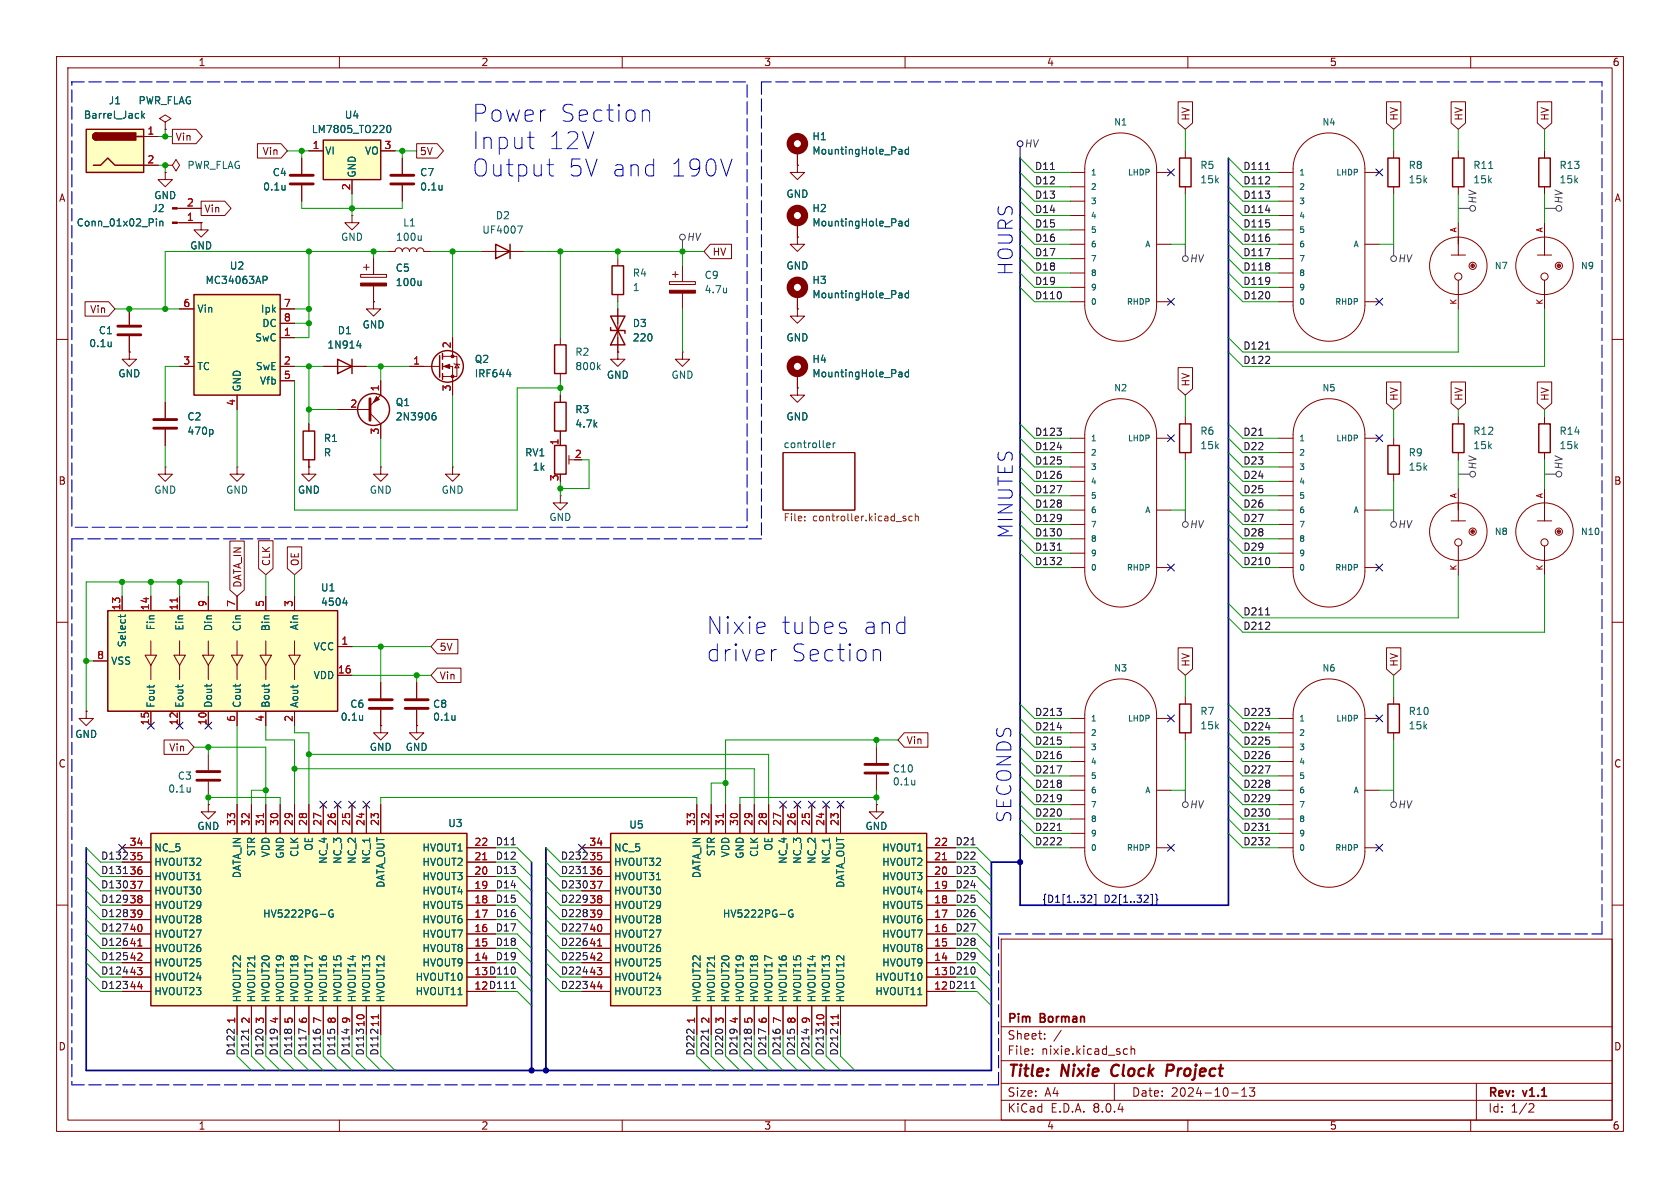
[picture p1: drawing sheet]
<svg xmlns="http://www.w3.org/2000/svg" width="297mm" height="210mm" viewBox="0 0 297 210" stroke-linecap="round" stroke-linejoin="round" font-family="sans-serif">
<defs><g id="words">
<g font-size="4.2" fill="#0000c2">
<text x="83.3" y="21.8">Power</text>
<text x="98.7" y="21.8">Section</text>
<text x="83.3" y="26.6">Input</text>
<text x="96.7" y="26.6">12V</text>
<text x="83.3" y="31.5">Output</text>
<text x="100.2" y="31.5">5V and</text>
<text x="118" y="31.5">190V</text>
<text x="124.7" y="112.3">Nixie</text>
<text x="137.9" y="112.3">tubes</text>
<text x="152.1" y="112.3">and</text>
<text x="124.7" y="117.2">driver</text>
<text x="139.6" y="117.2">Section</text>
</g>
<g font-size="3.5" fill="#000084">
<text x="179.3" y="48.8" transform="rotate(-90 179.3 48.8)">HOURS</text>
<text x="179.3" y="95.3" transform="rotate(-90 179.3 95.3)">MINUTES</text>
</g>
<text font-size="3.5" fill="#0000c2" x="179" y="145.5" transform="rotate(-90 179 145.5)">SECONDS</text>
<g font-size="2.8" fill="#840000">
<text x="178" y="190.9">Title:</text>
<text x="187.7" y="190.9">Nixie</text>
<text x="197.3" y="190.9">Clock</text>
<text x="207.8" y="190.9">Project</text>
</g>
<g font-size="2.1" fill="#840000">
<text x="178" y="184">Sheet:</text>
<text x="178" y="181.2">Pim</text>
<text x="184" y="181.2">Borman</text>
<text x="178" y="186.7">File:</text>
<text x="184.1" y="186.7">nixie.kicad_sch</text>
<text x="178" y="196.9">KiCad</text>
<text x="178" y="194.1">Size:</text>
<text x="184.7" y="194.1">A4</text>
<text x="185.7" y="196.9">E.D.A.</text>
<text x="193.3" y="196.9">8.0.4</text>
<text x="200" y="194.1">Date:</text>
<text x="207" y="194.1">2024-10-13</text>
<text x="263" y="194.3">Rev:</text>
<text x="263" y="196.9">Id:</text>
<text x="267.1" y="196.9">1/2</text>
<text x="269.4" y="194.3">v1.1</text>
</g>
<g font-size="1.8" fill="#840000">
<text x="35" y="11.9">1</text>
<text x="85" y="11.9">2</text>
<text x="135" y="11.9">3</text>
<text x="185" y="11.9">4</text>
<text x="235" y="11.9">5</text>
<text x="285" y="11.9">6</text>
<text x="210.5" y="21.4" transform="rotate(-90 210.5 21.4)">HV</text>
<text x="247.3" y="21.4" transform="rotate(-90 247.3 21.4)">HV</text>
<text x="258.8" y="21.4" transform="rotate(-90 258.8 21.4)">HV</text>
<text x="274" y="21.4" transform="rotate(-90 274 21.4)">HV</text>
<text x="31" y="25.1">Vin</text>
<text x="46.3" y="27.6">Vin</text>
<text x="74.1" y="27.6">5V</text>
<text x="10.3" y="35.9">A</text>
<text x="285.3" y="35.9">A</text>
<text x="36" y="37.8">Vin</text>
<text x="125.9" y="45.4">HV</text>
<text x="15.8" y="55.6">Vin</text>
<text x="210.5" y="68.4" transform="rotate(-90 210.5 68.4)">HV</text>
<text x="247.3" y="71" transform="rotate(-90 247.3 71)">HV</text>
<text x="258.8" y="71" transform="rotate(-90 258.8 71)">HV</text>
<text x="274" y="71" transform="rotate(-90 274 71)">HV</text>
<text x="10.3" y="85.9">B</text>
<text x="285.3" y="85.9">B</text>
<text x="47.9" y="100.2" transform="rotate(-90 47.9 100.2)">CLK</text>
<text x="53" y="100.2" transform="rotate(-90 53 100.2)">OE</text>
<text x="42.9" y="104" transform="rotate(-90 42.9 104)">DATA_IN</text>
<text x="77.6" y="115.3">5V</text>
<text x="210.5" y="118" transform="rotate(-90 210.5 118)">HV</text>
<text x="247.3" y="118" transform="rotate(-90 247.3 118)">HV</text>
<text x="77.6" y="120.3">Vin</text>
<text x="160.2" y="131.8">Vin</text>
<text x="10.3" y="135.9">C</text>
<text x="29.8" y="133">Vin</text>
<text x="285.3" y="135.9">C</text>
<text x="10.3" y="185.9">D</text>
<text x="285.3" y="185.9">D</text>
<text x="35" y="199.9">1</text>
<text x="85" y="199.9">2</text>
<text x="135" y="199.9">3</text>
<text x="185" y="199.9">4</text>
<text x="235" y="199.9">5</text>
<text x="285" y="199.9">6</text>
</g>
<g font-size="1.8" fill="#006464">
<text x="14.7" y="21.2">Barrel_Jack</text>
<text x="19.1" y="18.6">J1</text>
<text x="24.4" y="18.6">PWR_FLAG</text>
<text x="55" y="23.7">LM7805_TO220</text>
<text x="60.9" y="21.2">U4</text>
<text x="57.4" y="27.5">VI</text>
<text x="64.4" y="27.5">VO</text>
<text x="143.5" y="25">H1</text>
<text x="143.5" y="27.5">MountingHole_Pad</text>
<text x="27.2" y="35.4">GND</text>
<text x="33" y="30.1">PWR_FLAG</text>
<text x="46.4" y="33.9">0.1u</text>
<text x="48.1" y="31.3">C4</text>
<text x="63.1" y="31.5" transform="rotate(-90 63.1 31.5)">GND</text>
<text x="74.2" y="31.3">C7</text>
<text x="74.2" y="33.9">0.1u</text>
<text x="138.9" y="35.2">GND</text>
<text x="212.1" y="30.1">R5</text>
<text x="212.1" y="32.6">15k</text>
<text x="248.9" y="30.1">R8</text>
<text x="248.9" y="32.6">15k</text>
<text x="260.4" y="30.1">R11</text>
<text x="260.4" y="32.6">15k</text>
<text x="275.6" y="30.1">R13</text>
<text x="275.6" y="32.6">15k</text>
<text x="13.5" y="40.2">Conn_01x02_Pin</text>
<text x="26.8" y="37.7">J2</text>
<text x="71.2" y="40.2">L1</text>
<text x="85.2" y="41.5">UF4007</text>
<text x="87.6" y="39">D2</text>
<text x="143.5" y="37.7">H2</text>
<text x="143.5" y="40.2">MountingHole_Pad</text>
<text x="33.5" y="44.3">GND</text>
<text x="40.5" y="47.9">U2</text>
<text x="60.2" y="42.8">GND</text>
<text x="69.9" y="42.8">100u</text>
<text x="138.9" y="47.9">GND</text>
<text x="36.2" y="50.4">MC34063AP</text>
<text x="69.9" y="48.2">C5</text>
<text x="69.9" y="50.8">100u</text>
<text x="111.8" y="49.1">R4</text>
<text x="111.8" y="51.7">1</text>
<text x="124.5" y="49.5">C9</text>
<text x="124.5" y="52">4.7u</text>
<text x="143.5" y="50.4">H3</text>
<text x="143.5" y="52.9">MountingHole_Pad</text>
<text x="17.4" y="59.3">C1</text>
<text x="34.8" y="55.5">Vin</text>
<text x="46" y="55.5">Ipk</text>
<text x="46.3" y="58">DC</text>
<text x="59.6" y="59.3">D1</text>
<text x="64" y="58.3">GND</text>
<text x="111.8" y="58">D3</text>
<text x="15.7" y="61.6">0.1u</text>
<text x="34.8" y="65.6">TC</text>
<text x="45" y="60.6">SwC</text>
<text x="45.1" y="65.6">SwE</text>
<text x="57.8" y="61.8">1N914</text>
<text x="83.8" y="64.4">Q2</text>
<text x="101.6" y="63.1">R2</text>
<text x="101.6" y="65.6">800k</text>
<text x="111.8" y="60.6">220</text>
<text x="138.9" y="60.6">GND</text>
<text x="143.5" y="64.4">H4</text>
<text x="20.8" y="66.9">GND</text>
<text x="42.8" y="69.3" transform="rotate(-90 42.8 69.3)">GND</text>
<text x="45.9" y="68.2">Vfb</text>
<text x="69.9" y="72">Q1</text>
<text x="83.8" y="66.9">IRF644</text>
<text x="107.2" y="67.2">GND</text>
<text x="118.6" y="67.2">GND</text>
<text x="143.5" y="66.9">MountingHole_Pad</text>
<text x="33" y="74.5">C2</text>
<text x="33" y="77.1">470p</text>
<text x="69.9" y="74.5">2N3906</text>
<text x="101.6" y="73.3">R3</text>
<text x="101.6" y="75.8">4.7k</text>
<text x="138.9" y="74.5">GND</text>
<text x="212.1" y="77.1">R6</text>
<text x="260.4" y="77.1">R12</text>
<text x="275.6" y="77.1">R14</text>
<text x="57.2" y="78.3">R1</text>
<text x="57.2" y="80.9">R</text>
<text x="92.7" y="80.9">RV1</text>
<text x="94.1" y="83.4">1k</text>
<text x="138.4" y="79.3">controller</text>
<text x="212.1" y="79.6">15k</text>
<text x="248.9" y="80.9">R9</text>
<text x="248.9" y="83.4">15k</text>
<text x="260.4" y="79.6">15k</text>
<text x="275.6" y="79.6">15k</text>
<text x="27.2" y="87.5">GND</text>
<text x="39.9" y="87.5">GND</text>
<text x="52.6" y="87.5">GND</text>
<text x="65.3" y="87.5">GND</text>
<text x="78" y="87.5">GND</text>
<text x="97" y="92.3">GND</text>
<text x="56.7" y="104.7">U1</text>
<text x="56.7" y="107.3">4504</text>
<text x="27.5" y="111.5" transform="rotate(-90 27.5 111.5)">Fin</text>
<text x="32.6" y="111.6" transform="rotate(-90 32.6 111.6)">Ein</text>
<text x="37.7" y="111.7" transform="rotate(-90 37.7 111.7)">Din</text>
<text x="42.8" y="111.7" transform="rotate(-90 42.8 111.7)">Cin</text>
<text x="47.9" y="111.7" transform="rotate(-90 47.9 111.7)">Bin</text>
<text x="52.9" y="111.5" transform="rotate(-90 52.9 111.5)">Ain</text>
<text x="19.6" y="117.7">VSS</text>
<text x="22.5" y="114.5" transform="rotate(-90 22.5 114.5)">Select</text>
<text x="55.4" y="115.2">VCC</text>
<text x="27.5" y="125.2" transform="rotate(-90 27.5 125.2)">Fout</text>
<text x="32.6" y="125.2" transform="rotate(-90 32.6 125.2)">Eout</text>
<text x="37.7" y="125.2" transform="rotate(-90 37.7 125.2)">Dout</text>
<text x="42.8" y="125.2" transform="rotate(-90 42.8 125.2)">Cout</text>
<text x="47.9" y="125.2" transform="rotate(-90 47.9 125.2)">Bout</text>
<text x="52.9" y="125.2" transform="rotate(-90 52.9 125.2)">Aout</text>
<text x="55.4" y="120.2">VDD</text>
<text x="61.8" y="125.3">C6</text>
<text x="76.5" y="125.3">C8</text>
<text x="13.2" y="130.7">GND</text>
<text x="60.1" y="127.6">0.1u</text>
<text x="76.5" y="127.6">0.1u</text>
<text x="212.1" y="126.6">R7</text>
<text x="212.1" y="129.1">15k</text>
<text x="248.9" y="129.1">15k</text>
<text x="248.9" y="126.6">R10</text>
<text x="65.3" y="132.9">GND</text>
<text x="71.6" y="132.9">GND</text>
<text x="157.7" y="136.8">C10</text>
<text x="29.7" y="140.3">0.1u</text>
<text x="31.3" y="138">C3</text>
<text x="157.7" y="139">0.1u</text>
<text x="34.8" y="146.9">GND</text>
<text x="79.1" y="146.4">U3</text>
<text x="111.2" y="146.7">U5</text>
<text x="152.9" y="146.9">GND</text>
<text x="27.2" y="150.7">NC_5</text>
<text x="27.2" y="153.3">HVOUT32</text>
<text x="27.2" y="155.8">HVOUT31</text>
<text x="42.8" y="155.3" transform="rotate(-90 42.8 155.3)">DATA_IN</text>
<text x="45.3" y="151.5" transform="rotate(-90 45.3 151.5)">STR</text>
<text x="47.9" y="151.7" transform="rotate(-90 47.9 151.7)">VDD</text>
<text x="50.4" y="151.9" transform="rotate(-90 50.4 151.9)">GND</text>
<text x="52.9" y="151.6" transform="rotate(-90 52.9 151.6)">CLK</text>
<text x="55.5" y="150.5" transform="rotate(-90 55.5 150.5)">OE</text>
<text x="58" y="152.8" transform="rotate(-90 58 152.8)">NC_4</text>
<text x="60.6" y="152.8" transform="rotate(-90 60.6 152.8)">NC_3</text>
<text x="63.1" y="152.8" transform="rotate(-90 63.1 152.8)">NC_2</text>
<text x="65.6" y="152.8" transform="rotate(-90 65.6 152.8)">NC_1</text>
<text x="74.6" y="155.8">HVOUT3</text>
<text x="74.6" y="153.3">HVOUT2</text>
<text x="74.6" y="150.7">HVOUT1</text>
<text x="108.5" y="150.7">NC_5</text>
<text x="108.5" y="153.3">HVOUT32</text>
<text x="108.5" y="155.8">HVOUT31</text>
<text x="124.1" y="155.3" transform="rotate(-90 124.1 155.3)">DATA_IN</text>
<text x="126.6" y="151.5" transform="rotate(-90 126.6 151.5)">STR</text>
<text x="129.1" y="151.7" transform="rotate(-90 129.1 151.7)">VDD</text>
<text x="131.7" y="151.9" transform="rotate(-90 131.7 151.9)">GND</text>
<text x="134.2" y="151.6" transform="rotate(-90 134.2 151.6)">CLK</text>
<text x="136.8" y="150.5" transform="rotate(-90 136.8 150.5)">OE</text>
<text x="139.3" y="152.8" transform="rotate(-90 139.3 152.8)">NC_4</text>
<text x="141.8" y="152.8" transform="rotate(-90 141.8 152.8)">NC_3</text>
<text x="144.4" y="152.8" transform="rotate(-90 144.4 152.8)">NC_2</text>
<text x="146.9" y="152.8" transform="rotate(-90 146.9 152.8)">NC_1</text>
<text x="155.9" y="155.8">HVOUT3</text>
<text x="155.9" y="153.3">HVOUT2</text>
<text x="155.9" y="150.7">HVOUT1</text>
<text x="27.2" y="158.3">HVOUT30</text>
<text x="27.2" y="160.9">HVOUT29</text>
<text x="68.2" y="157" transform="rotate(-90 68.2 157)">DATA_OUT</text>
<text x="74.6" y="160.9">HVOUT5</text>
<text x="74.6" y="158.3">HVOUT4</text>
<text x="108.5" y="158.3">HVOUT30</text>
<text x="108.5" y="160.9">HVOUT29</text>
<text x="149.5" y="157" transform="rotate(-90 149.5 157)">DATA_OUT</text>
<text x="155.9" y="160.9">HVOUT5</text>
<text x="155.9" y="158.3">HVOUT4</text>
<text x="27.2" y="163.4">HVOUT28</text>
<text x="27.2" y="166">HVOUT27</text>
<text x="46.4" y="162.4">HV5222PG-G</text>
<text x="74.6" y="166">HVOUT7</text>
<text x="74.6" y="163.4">HVOUT6</text>
<text x="108.5" y="163.4">HVOUT28</text>
<text x="108.5" y="166">HVOUT27</text>
<text x="127.7" y="162.4">HV5222PG-G</text>
<text x="155.9" y="166">HVOUT7</text>
<text x="155.9" y="163.4">HVOUT6</text>
<text x="27.2" y="168.5">HVOUT26</text>
<text x="27.2" y="171">HVOUT25</text>
<text x="27.2" y="173.6">HVOUT24</text>
<text x="73.4" y="173.6">HVOUT10</text>
<text x="74.6" y="171">HVOUT9</text>
<text x="74.6" y="168.5">HVOUT8</text>
<text x="108.5" y="168.5">HVOUT26</text>
<text x="108.5" y="171">HVOUT25</text>
<text x="108.5" y="173.6">HVOUT24</text>
<text x="154.7" y="173.6">HVOUT10</text>
<text x="155.9" y="171">HVOUT9</text>
<text x="155.9" y="168.5">HVOUT8</text>
<text x="27.2" y="176.1">HVOUT23</text>
<text x="42.8" y="177.3" transform="rotate(-90 42.8 177.3)">HVOUT22</text>
<text x="45.3" y="177.3" transform="rotate(-90 45.3 177.3)">HVOUT21</text>
<text x="47.9" y="177.3" transform="rotate(-90 47.9 177.3)">HVOUT20</text>
<text x="50.4" y="177.3" transform="rotate(-90 50.4 177.3)">HVOUT19</text>
<text x="52.9" y="177.3" transform="rotate(-90 52.9 177.3)">HVOUT18</text>
<text x="55.5" y="177.3" transform="rotate(-90 55.5 177.3)">HVOUT17</text>
<text x="58" y="177.3" transform="rotate(-90 58 177.3)">HVOUT16</text>
<text x="60.6" y="177.3" transform="rotate(-90 60.6 177.3)">HVOUT15</text>
<text x="63.1" y="177.3" transform="rotate(-90 63.1 177.3)">HVOUT14</text>
<text x="65.6" y="177.3" transform="rotate(-90 65.6 177.3)">HVOUT13</text>
<text x="68.2" y="177.3" transform="rotate(-90 68.2 177.3)">HVOUT12</text>
<text x="73.4" y="176.1">HVOUT11</text>
<text x="108.5" y="176.1">HVOUT23</text>
<text x="124.1" y="177.3" transform="rotate(-90 124.1 177.3)">HVOUT22</text>
<text x="126.6" y="177.3" transform="rotate(-90 126.6 177.3)">HVOUT21</text>
<text x="129.1" y="177.3" transform="rotate(-90 129.1 177.3)">HVOUT20</text>
<text x="131.7" y="177.3" transform="rotate(-90 131.7 177.3)">HVOUT19</text>
<text x="134.2" y="177.3" transform="rotate(-90 134.2 177.3)">HVOUT18</text>
<text x="136.8" y="177.3" transform="rotate(-90 136.8 177.3)">HVOUT17</text>
<text x="139.3" y="177.3" transform="rotate(-90 139.3 177.3)">HVOUT16</text>
<text x="141.8" y="177.3" transform="rotate(-90 141.8 177.3)">HVOUT15</text>
<text x="144.4" y="177.3" transform="rotate(-90 144.4 177.3)">HVOUT14</text>
<text x="146.9" y="177.3" transform="rotate(-90 146.9 177.3)">HVOUT13</text>
<text x="149.5" y="177.3" transform="rotate(-90 149.5 177.3)">HVOUT12</text>
<text x="154.7" y="176.1">HVOUT11</text>
</g>
<g font-size="1.8" fill="#a90000">
<text x="26" y="23.9">1</text>
<text x="26" y="29">2</text>
<text x="55.2" y="26.4">1</text>
<text x="67.9" y="26.4">3</text>
<text x="62" y="33.7" transform="rotate(-90 62 33.7)">2</text>
<text x="32.9" y="39.1">1</text>
<text x="32.9" y="36.6">2</text>
<text x="32.3" y="54.4">6</text>
<text x="50.1" y="59.4">1</text>
<text x="50.1" y="54.4">7</text>
<text x="50.1" y="56.9">8</text>
<text x="32.3" y="64.5">3</text>
<text x="50.1" y="64.5">2</text>
<text x="73" y="64.5">1</text>
<text x="79.8" y="61.7" transform="rotate(-90 79.8 61.7)">2</text>
<text x="41.7" y="71.8" transform="rotate(-90 41.7 71.8)">4</text>
<text x="50.1" y="67.1">5</text>
<text x="67.1" y="69.3" transform="rotate(-90 67.1 69.3)">1</text>
<text x="79.8" y="69.3" transform="rotate(-90 79.8 69.3)">3</text>
<text x="61.8" y="72.1">2</text>
<text x="67.1" y="76.9" transform="rotate(-90 67.1 76.9)">3</text>
<text x="98.8" y="78.8" transform="rotate(-90 98.8 78.8)">1</text>
<text x="101.5" y="81">2</text>
<text x="98.8" y="85.2" transform="rotate(-90 98.8 85.2)">3</text>
<text x="21.3" y="108" transform="rotate(-90 21.3 108)">13</text>
<text x="26.4" y="108" transform="rotate(-90 26.4 108)">14</text>
<text x="31.5" y="108" transform="rotate(-90 31.5 108)">11</text>
<text x="36.6" y="107.4" transform="rotate(-90 36.6 107.4)">9</text>
<text x="41.7" y="107.4" transform="rotate(-90 41.7 107.4)">7</text>
<text x="46.7" y="107.4" transform="rotate(-90 46.7 107.4)">5</text>
<text x="51.8" y="107.4" transform="rotate(-90 51.8 107.4)">3</text>
<text x="17.1" y="116.6">8</text>
<text x="59.6" y="119.1">16</text>
<text x="60.3" y="114">1</text>
<text x="26.4" y="128.3" transform="rotate(-90 26.4 128.3)">15</text>
<text x="31.5" y="128.3" transform="rotate(-90 31.5 128.3)">12</text>
<text x="36.6" y="128.3" transform="rotate(-90 36.6 128.3)">10</text>
<text x="41.7" y="127.7" transform="rotate(-90 41.7 127.7)">6</text>
<text x="46.7" y="127.7" transform="rotate(-90 46.7 127.7)">4</text>
<text x="51.8" y="127.7" transform="rotate(-90 51.8 127.7)">2</text>
<text x="22.8" y="149.6">34</text>
<text x="41.7" y="146.1" transform="rotate(-90 41.7 146.1)">33</text>
<text x="44.2" y="146.1" transform="rotate(-90 44.2 146.1)">32</text>
<text x="46.7" y="146.1" transform="rotate(-90 46.7 146.1)">31</text>
<text x="49.3" y="146.1" transform="rotate(-90 49.3 146.1)">30</text>
<text x="51.8" y="146.1" transform="rotate(-90 51.8 146.1)">29</text>
<text x="54.4" y="146.1" transform="rotate(-90 54.4 146.1)">28</text>
<text x="56.9" y="146.1" transform="rotate(-90 56.9 146.1)">27</text>
<text x="59.4" y="146.1" transform="rotate(-90 59.4 146.1)">26</text>
<text x="62" y="146.1" transform="rotate(-90 62 146.1)">25</text>
<text x="64.5" y="146.1" transform="rotate(-90 64.5 146.1)">24</text>
<text x="67.1" y="146.1" transform="rotate(-90 67.1 146.1)">23</text>
<text x="83.8" y="149.6">22</text>
<text x="104.1" y="149.6">34</text>
<text x="122.9" y="146.1" transform="rotate(-90 122.9 146.1)">33</text>
<text x="125.5" y="146.1" transform="rotate(-90 125.5 146.1)">32</text>
<text x="128" y="146.1" transform="rotate(-90 128 146.1)">31</text>
<text x="130.6" y="146.1" transform="rotate(-90 130.6 146.1)">30</text>
<text x="133.1" y="146.1" transform="rotate(-90 133.1 146.1)">29</text>
<text x="135.6" y="146.1" transform="rotate(-90 135.6 146.1)">28</text>
<text x="138.2" y="146.1" transform="rotate(-90 138.2 146.1)">27</text>
<text x="140.7" y="146.1" transform="rotate(-90 140.7 146.1)">26</text>
<text x="143.3" y="146.1" transform="rotate(-90 143.3 146.1)">25</text>
<text x="145.8" y="146.1" transform="rotate(-90 145.8 146.1)">24</text>
<text x="148.3" y="146.1" transform="rotate(-90 148.3 146.1)">23</text>
<text x="165.1" y="149.6">22</text>
<text x="22.8" y="152.1">35</text>
<text x="22.8" y="154.7">36</text>
<text x="83.8" y="154.7">20</text>
<text x="83.8" y="152.1">21</text>
<text x="104.1" y="152.1">35</text>
<text x="104.1" y="154.7">36</text>
<text x="165.1" y="154.7">20</text>
<text x="165.1" y="152.1">21</text>
<text x="22.8" y="157.2">37</text>
<text x="22.8" y="159.8">38</text>
<text x="83.8" y="159.8">18</text>
<text x="83.8" y="157.2">19</text>
<text x="104.1" y="157.2">37</text>
<text x="104.1" y="159.8">38</text>
<text x="165.1" y="159.8">18</text>
<text x="165.1" y="157.2">19</text>
<text x="22.8" y="162.3">39</text>
<text x="22.8" y="164.8">40</text>
<text x="22.8" y="167.4">41</text>
<text x="83.8" y="167.4">15</text>
<text x="83.8" y="164.8">16</text>
<text x="83.8" y="162.3">17</text>
<text x="104.1" y="162.3">39</text>
<text x="104.1" y="164.8">40</text>
<text x="104.1" y="167.4">41</text>
<text x="165.1" y="167.4">15</text>
<text x="165.1" y="164.8">16</text>
<text x="165.1" y="162.3">17</text>
<text x="22.8" y="169.9">42</text>
<text x="22.8" y="172.5">43</text>
<text x="83.8" y="169.9">14</text>
<text x="83.8" y="172.5">13</text>
<text x="104.1" y="169.9">42</text>
<text x="104.1" y="172.5">43</text>
<text x="165.1" y="169.9">14</text>
<text x="165.1" y="172.5">13</text>
<text x="22.8" y="175">44</text>
<text x="83.8" y="175">12</text>
<text x="104.1" y="175">44</text>
<text x="165.1" y="175">12</text>
<text x="41.7" y="181" transform="rotate(-90 41.7 181)">1</text>
<text x="44.2" y="181" transform="rotate(-90 44.2 181)">2</text>
<text x="46.7" y="181" transform="rotate(-90 46.7 181)">3</text>
<text x="49.3" y="181" transform="rotate(-90 49.3 181)">4</text>
<text x="51.8" y="181" transform="rotate(-90 51.8 181)">5</text>
<text x="54.4" y="181" transform="rotate(-90 54.4 181)">6</text>
<text x="56.9" y="181" transform="rotate(-90 56.9 181)">7</text>
<text x="59.4" y="181" transform="rotate(-90 59.4 181)">8</text>
<text x="62" y="181" transform="rotate(-90 62 181)">9</text>
<text x="64.5" y="181.7" transform="rotate(-90 64.5 181.7)">10</text>
<text x="67.1" y="181.7" transform="rotate(-90 67.1 181.7)">11</text>
<text x="122.9" y="181" transform="rotate(-90 122.9 181)">1</text>
<text x="125.5" y="181" transform="rotate(-90 125.5 181)">2</text>
<text x="128" y="181" transform="rotate(-90 128 181)">3</text>
<text x="130.6" y="181" transform="rotate(-90 130.6 181)">4</text>
<text x="133.1" y="181" transform="rotate(-90 133.1 181)">5</text>
<text x="135.6" y="181" transform="rotate(-90 135.6 181)">6</text>
<text x="138.2" y="181" transform="rotate(-90 138.2 181)">7</text>
<text x="140.7" y="181" transform="rotate(-90 140.7 181)">8</text>
<text x="143.3" y="181" transform="rotate(-90 143.3 181)">9</text>
<text x="145.8" y="181.7" transform="rotate(-90 145.8 181.7)">10</text>
<text x="148.3" y="181.7" transform="rotate(-90 148.3 181.7)">11</text>
</g>
<g font-size="1.8" fill="#484848">
<text x="181" y="26.3">HV</text>
<text x="261.2" y="36.1" transform="rotate(-90 261.2 36.1)">HV</text>
<text x="276.5" y="36.1" transform="rotate(-90 276.5 36.1)">HV</text>
<text x="121.3" y="42.8">HV</text>
<text x="210.2" y="46.6">HV</text>
<text x="247.1" y="46.6">HV</text>
<text x="261.2" y="83.1" transform="rotate(-90 261.2 83.1)">HV</text>
<text x="276.5" y="83.1" transform="rotate(-90 276.5 83.1)">HV</text>
<text x="210.2" y="93.6">HV</text>
<text x="247.1" y="93.6">HV</text>
<text x="210.2" y="143.1">HV</text>
<text x="247.1" y="143.1">HV</text>
</g>
<g font-size="1.8" fill="#0f0f0f">
<text x="182.9" y="35.2">D13</text>
<text x="182.9" y="30.1">D11</text>
<text x="182.9" y="32.7">D12</text>
<text x="219.7" y="32.7">D112</text>
<text x="219.7" y="30.1">D111</text>
<text x="219.7" y="35.2">D113</text>
<text x="182.9" y="37.8">D14</text>
<text x="182.9" y="40.3">D15</text>
<text x="219.7" y="37.8">D114</text>
<text x="219.7" y="40.3">D115</text>
<text x="182.9" y="42.8">D16</text>
<text x="182.9" y="45.4">D17</text>
<text x="182.9" y="47.9">D18</text>
<text x="219.7" y="47.9">D118</text>
<text x="219.7" y="42.8">D116</text>
<text x="219.7" y="45.4">D117</text>
<text x="182.9" y="53">D110</text>
<text x="182.9" y="50.5">D19</text>
<text x="219.7" y="53">D120</text>
<text x="219.7" y="50.5">D119</text>
<text x="219.7" y="61.9">D121</text>
<text x="219.7" y="64.4">D122</text>
<text x="182.9" y="77.1">D123</text>
<text x="219.7" y="77.1">D21</text>
<text x="182.9" y="79.7">D124</text>
<text x="182.9" y="82.2">D125</text>
<text x="219.7" y="82.2">D23</text>
<text x="219.7" y="79.7">D22</text>
<text x="182.9" y="84.7">D126</text>
<text x="182.9" y="87.3">D127</text>
<text x="182.9" y="89.8">D128</text>
<text x="219.7" y="89.8">D26</text>
<text x="219.7" y="87.3">D25</text>
<text x="219.7" y="84.7">D24</text>
<text x="182.9" y="94.9">D130</text>
<text x="182.9" y="92.4">D129</text>
<text x="219.7" y="92.4">D27</text>
<text x="219.7" y="94.9">D28</text>
<text x="182.9" y="97.4">D131</text>
<text x="182.9" y="100">D132</text>
<text x="219.7" y="100">D210</text>
<text x="219.7" y="97.4">D29</text>
<text x="219.7" y="108.9">D211</text>
<text x="219.7" y="111.4">D212</text>
<text x="182.9" y="131.7">D215</text>
<text x="182.9" y="129.2">D214</text>
<text x="182.9" y="126.7">D213</text>
<text x="219.7" y="126.7">D223</text>
<text x="219.7" y="129.2">D224</text>
<text x="219.7" y="131.7">D225</text>
<text x="182.9" y="134.3">D216</text>
<text x="182.9" y="136.8">D217</text>
<text x="219.7" y="136.8">D227</text>
<text x="219.7" y="134.3">D226</text>
<text x="182.9" y="141.9">D219</text>
<text x="182.9" y="139.4">D218</text>
<text x="219.7" y="141.9">D229</text>
<text x="219.7" y="139.4">D228</text>
<text x="87.5" y="149.5">D11</text>
<text x="168.8" y="149.5">D21</text>
<text x="182.9" y="149.5">D222</text>
<text x="182.9" y="144.4">D220</text>
<text x="182.9" y="147">D221</text>
<text x="219.7" y="144.4">D230</text>
<text x="219.7" y="147">D231</text>
<text x="219.7" y="149.5">D232</text>
<text x="17.8" y="152.1">D132</text>
<text x="17.8" y="154.6">D131</text>
<text x="87.5" y="154.6">D13</text>
<text x="87.5" y="152.1">D12</text>
<text x="99.1" y="152.1">D232</text>
<text x="99.1" y="154.6">D231</text>
<text x="168.8" y="154.6">D23</text>
<text x="168.8" y="152.1">D22</text>
<text x="17.8" y="159.7">D129</text>
<text x="17.8" y="157.1">D130</text>
<text x="87.5" y="157.1">D14</text>
<text x="87.5" y="159.7">D15</text>
<text x="99.1" y="157.1">D230</text>
<text x="99.1" y="159.7">D229</text>
<text x="168.8" y="159.7">D25</text>
<text x="168.8" y="157.1">D24</text>
<text x="17.8" y="164.8">D127</text>
<text x="17.8" y="167.3">D126</text>
<text x="17.8" y="162.2">D128</text>
<text x="87.5" y="162.2">D16</text>
<text x="87.5" y="164.8">D17</text>
<text x="87.5" y="167.3">D18</text>
<text x="99.1" y="162.2">D228</text>
<text x="99.1" y="167.3">D226</text>
<text x="99.1" y="164.8">D227</text>
<text x="168.8" y="167.3">D28</text>
<text x="168.8" y="164.8">D27</text>
<text x="168.8" y="162.2">D26</text>
<text x="17.8" y="172.4">D124</text>
<text x="17.8" y="169.8">D125</text>
<text x="83.8" y="172.5">13 D110</text>
<text x="87.5" y="169.8">D19</text>
<text x="99.1" y="172.4">D224</text>
<text x="99.1" y="169.8">D225</text>
<text x="165.1" y="172.5">13 D210</text>
<text x="168.8" y="169.8">D29</text>
<text x="17.8" y="174.9">D123</text>
<text x="83.8" y="175">12 D111</text>
<text x="99.1" y="174.9">D223</text>
<text x="165.1" y="175">12 D211</text>
<text x="41.6" y="186.7" transform="rotate(-90 41.6 186.7)">D122</text>
<text x="44.1" y="186.7" transform="rotate(-90 44.1 186.7)">D121</text>
<text x="46.6" y="186.7" transform="rotate(-90 46.6 186.7)">D120</text>
<text x="49.2" y="186.7" transform="rotate(-90 49.2 186.7)">D119</text>
<text x="51.7" y="186.7" transform="rotate(-90 51.7 186.7)">D118</text>
<text x="54.3" y="186.7" transform="rotate(-90 54.3 186.7)">D117</text>
<text x="56.8" y="186.7" transform="rotate(-90 56.8 186.7)">D116</text>
<text x="59.3" y="186.7" transform="rotate(-90 59.3 186.7)">D115</text>
<text x="61.9" y="186.7" transform="rotate(-90 61.9 186.7)">D114</text>
<text x="64.4" y="186.7" transform="rotate(-90 64.4 186.7)">D113</text>
<text x="67" y="186.7" transform="rotate(-90 67 186.7)">D112</text>
<text x="122.8" y="186.7" transform="rotate(-90 122.8 186.7)">D222</text>
<text x="125.4" y="186.7" transform="rotate(-90 125.4 186.7)">D221</text>
<text x="127.9" y="186.7" transform="rotate(-90 127.9 186.7)">D220</text>
<text x="130.5" y="186.7" transform="rotate(-90 130.5 186.7)">D219</text>
<text x="133" y="186.7" transform="rotate(-90 133 186.7)">D218</text>
<text x="135.5" y="186.7" transform="rotate(-90 135.5 186.7)">D217</text>
<text x="138.1" y="186.7" transform="rotate(-90 138.1 186.7)">D216</text>
<text x="140.6" y="186.7" transform="rotate(-90 140.6 186.7)">D215</text>
<text x="143.2" y="186.7" transform="rotate(-90 143.2 186.7)">D214</text>
<text x="145.7" y="186.7" transform="rotate(-90 145.7 186.7)">D213</text>
<text x="148.2" y="186.7" transform="rotate(-90 148.2 186.7)">D212</text>
</g>
<g font-size="1.8" fill="#725600">
<text x="138.4" y="92.5">File:</text>
<text x="143.7" y="92.5">controller.kicad_sch</text>
</g>
<g font-size="1.8" fill="#000084">
<text x="184.1" y="159.7">{D1[1..32]</text>
<text x="195.2" y="159.7">D2[1..32]}</text>
</g>
<g font-size="1.6" fill="#006464">
<text x="196.9" y="22.4">N1</text>
<text x="233.7" y="22.4">N4</text>
<text x="264.1" y="47.8">N7</text>
<text x="279.4" y="47.8">N9</text>
<text x="196.9" y="69.4">N2</text>
<text x="233.7" y="69.4">N5</text>
<text x="264.1" y="94.8">N8</text>
<text x="279.4" y="94.8">N10</text>
<text x="196.9" y="118.9">N3</text>
<text x="233.7" y="118.9">N6</text>
</g>
<g font-size="1.4" fill="#006464">
<text x="192.8" y="31.2">1</text>
<text x="192.8" y="33.8">2</text>
<text x="199.3" y="31.2">LHDP</text>
<text x="229.6" y="31.2">1</text>
<text x="229.6" y="33.8">2</text>
<text x="236.1" y="31.2">LHDP</text>
<text x="192.8" y="36.3">3</text>
<text x="192.8" y="38.8">4</text>
<text x="192.8" y="41.4">5</text>
<text x="229.6" y="36.3">3</text>
<text x="229.6" y="38.8">4</text>
<text x="229.6" y="41.4">5</text>
<text x="192.8" y="43.9">6</text>
<text x="192.8" y="46.5">7</text>
<text x="202.3" y="43.9">A</text>
<text x="229.6" y="43.9">6</text>
<text x="229.6" y="46.5">7</text>
<text x="239.2" y="43.9">A</text>
<text x="192.8" y="49">8</text>
<text x="192.8" y="51.5">9</text>
<text x="229.6" y="49">8</text>
<text x="229.6" y="51.5">9</text>
<text x="192.8" y="54.1">0</text>
<text x="199.1" y="54.1">RHDP</text>
<text x="229.6" y="54.1">0</text>
<text x="235.9" y="54.1">RHDP</text>
<text x="192.8" y="78.2">1</text>
<text x="192.8" y="80.7">2</text>
<text x="192.8" y="83.3">3</text>
<text x="199.3" y="78.2">LHDP</text>
<text x="229.6" y="78.2">1</text>
<text x="229.6" y="80.7">2</text>
<text x="229.6" y="83.3">3</text>
<text x="236.1" y="78.2">LHDP</text>
<text x="192.8" y="85.8">4</text>
<text x="192.8" y="88.4">5</text>
<text x="229.6" y="85.8">4</text>
<text x="229.6" y="88.4">5</text>
<text x="192.8" y="90.9">6</text>
<text x="192.8" y="93.4">7</text>
<text x="192.8" y="96">8</text>
<text x="202.3" y="90.9">A</text>
<text x="229.6" y="90.9">6</text>
<text x="229.6" y="93.4">7</text>
<text x="229.6" y="96">8</text>
<text x="239.2" y="90.9">A</text>
<text x="192.8" y="101.1">0</text>
<text x="192.8" y="98.5">9</text>
<text x="199.1" y="101.1">RHDP</text>
<text x="229.6" y="101.1">0</text>
<text x="229.6" y="98.5">9</text>
<text x="235.9" y="101.1">RHDP</text>
<text x="192.8" y="127.7">1</text>
<text x="192.8" y="130.3">2</text>
<text x="199.3" y="127.7">LHDP</text>
<text x="229.6" y="127.7">1</text>
<text x="229.6" y="130.3">2</text>
<text x="236.1" y="127.7">LHDP</text>
<text x="192.8" y="132.8">3</text>
<text x="192.8" y="135.4">4</text>
<text x="192.8" y="137.9">5</text>
<text x="229.6" y="132.8">3</text>
<text x="229.6" y="135.4">4</text>
<text x="229.6" y="137.9">5</text>
<text x="192.8" y="140.4">6</text>
<text x="192.8" y="143">7</text>
<text x="202.3" y="140.4">A</text>
<text x="229.6" y="140.4">6</text>
<text x="229.6" y="143">7</text>
<text x="239.2" y="140.4">A</text>
<text x="192.8" y="145.5">8</text>
<text x="192.8" y="148.1">9</text>
<text x="229.6" y="145.5">8</text>
<text x="229.6" y="148.1">9</text>
<text x="192.8" y="150.6">0</text>
<text x="199.1" y="150.6">RHDP</text>
<text x="229.6" y="150.6">0</text>
<text x="235.9" y="150.6">RHDP</text>
</g>
<g font-size="1.4" fill="#a90000">
<text x="257.6" y="41.2" transform="rotate(-90 257.6 41.2)">A</text>
<text x="272.8" y="41.2" transform="rotate(-90 272.8 41.2)">A</text>
<text x="257.6" y="54" transform="rotate(-90 257.6 54)">K</text>
<text x="272.8" y="54" transform="rotate(-90 272.8 54)">K</text>
<text x="257.6" y="88.2" transform="rotate(-90 257.6 88.2)">A</text>
<text x="272.8" y="88.2" transform="rotate(-90 272.8 88.2)">A</text>
<text x="257.6" y="101" transform="rotate(-90 257.6 101)">K</text>
<text x="272.8" y="101" transform="rotate(-90 272.8 101)">K</text>
</g>
</g></defs>
<g fill="none" stroke="#840000" stroke-width=".18">
<path d="M10 10h277v190h-277zM12 12h273v186h-273zM60 10v2M110 10v2M160 10v2M210 10v2M260 10v2M141 29.2v1.3h1.2l-1.2 1.3-1.3-1.3h1.3M141 29.2h.1M141 39.4v2.5M189.2 30.5h2.6M189.2 33h2.6"/>
<path d="M189.2 35.6h2.6M189.2 38.1h2.6M193.6 25.4a6.4 6.4 0 0 1 6.9-1.4 6.4 6.4 0 0 1 4 5.8v24.2a6.3 6.3 0 0 1-6.4 6.3 6.3 6.3 0 0 1-6.3-6.3v-24.2a6.4 6.4 0 0 1 1.8-4.4zM204.5 30.5h2.5M10 60h2M109.2 45.7v1.3M109.2 52.1v1.2M141 54.6v1.3h1.2l-1.2 1.3-1.3-1.3h1.3M141 54.6h.1M141 41.9v1.3h1.2l-1.2 1.3-1.3-1.3h1.3M141 41.9h.1M189.2 53.3h2.6"/>
<path d="M189.2 40.6h2.6M189.2 43.2h2.6M189.2 45.7h2.6M189.2 48.3h2.6M189.2 50.8h2.6M204.5 53.3h2.5M204.5 43.2h2.5M285 60h2M189.2 77.5h2.6M193.6 72.3a6.4 6.4 0 0 1 6.9-1.3 6.4 6.4 0 0 1 4 5.8v24.2a6.3 6.3 0 0 1-6.4 6.3 6.3 6.3 0 0 1-6.3-6.3v-24.2a6.4 6.4 0 0 1 1.8-4.5zM204.5 77.5h2.5M138.4 80h12.7v10.2h-12.7z"/>
<path d="M189.2 80h2.6M189.2 82.6h2.6M189.2 85.1h2.6M189.2 87.6h2.6M189.2 90.2h2.6M189.2 92.7h2.6M189.2 95.3h2.6M189.2 97.8h2.6M204.5 90.2h2.5M10 110h2M189.2 100.3h2.6M204.5 100.3h2.5"/>
<path d="M285 110h2M10 160h2M285 160h2M177 166h108v32h-108zM60 198v2M110 198v2M160 198v2M177 194.5h108M177 191.5h108M177 187.5h108M177 181.5h108M182.5 186.3v.1"/>
<path d="M182.5 185.5v.1M184.7 183.6v.1M184.7 182.8v.1M187.6 182.1l-1.3 2M197 191.5v3M198.7 186.3h.6M198.7 185.5h.6M200 185.5l.2-.1 .3 .1 .1 .9M200 184.9v1.5M210 198v2M217.7 193.2h1.2M219.5 193.8h.9"/>
<path d="M219.5 192.7l.5-.4v1.5M220.9 192.3h.9l-.5 .6 .4 .1v.7l-.2 .1h-.4l-.2-.1M260 198v2M261 191.5v6.5M270.5 195.1l.5 .1 .2 .3-1 1.1h1"/>
</g>
<path d="M196.8 188.5a1.27 1.27 0 0 0-.1 1.6M207.2 188.2h-.8l-.2 2M207.2 189.2l-.9 .1" fill="none" stroke="#840000" stroke-width=".4"/>
<path d="M159 39.1h.3l.2 .2v.6M159.5 39.9h-.5M159.5 39.4l-.5 .1M160.6 39.2l-.3-.1-.3 .2 .1 .6h.5M160.6 38.7v1.2M146.2 79.1h.5M146.2 78.3h.4l.2 .3-.6 .1M147.3 78.3v.8M147.7 78.3l-.4 .2" fill="none" stroke="#006464" stroke-width=".18"/>
<path d="M142.3 92v.1M142.3 91.3v.1M159.7 91.6l.5 .2-.1 .2-.3 .1M159.7 91.3h.4M161.3 91.3l-.4-.1-.2 .3 .1 .5h.5M161.8 91.4l.2-.2 .3 .1 .1 .8M161.8 90.8v1.3" fill="none" stroke="#725600" stroke-width=".18"/>
<path d="M108.2 47h2v5.1h-2z" fill="none" stroke="#840000" stroke-width=".25"/>
<circle cx="141" cy="38.1" r="1.27" fill="none" stroke="#840000" stroke-width="1.3"/>
<path d="M57.1 24.8h10.2v7h-10.2z" fill="#ffffc2"/>
<g fill="none" stroke="#840000" stroke-width=".25">
<path d="M57.1 24.8h10.2v7h-10.2zM208.5 27.9h2.1v5.1h-2.1zM245.4 27.9h2v5.1h-2zM256.8 27.9h2v5.1h-2zM272 27.9h2.1v5.1h-2.1zM87.6 43.2l2.6 1.3-2.6 1.2zM90.2 43.2v2.5M53.6 76.2h2v5.1h-2zM59.7 63.5l2.5 1.3-2.5 1.2zM62.2 63.5v2.5M77.7 62.9v3.8M78.2 62.5v1"/>
<path d="M78.2 64.3v1M78.2 66v1.1M208.5 74.9h2.1v5.1h-2.1zM245.4 78.7h2v5.1h-2zM256.8 74.9h2v5.1h-2zM272 74.9h2.1v5.1h-2.1z"/>
<circle cx="79.1" cy="64.8" r="2.79"/>
</g>
<g fill="none" stroke="#840000" stroke-width=".18">
<path d="M29.2 29.2h1.3l.6-1 .6 1-.6 1-.6-1M29.2 29.2h.1M29.2 30.5v1.3h1.3l-1.3 1.2-1.3-1.2h1.3M29.2 30.5h.1M31.3 36.8h4.3M31.3 39.4h4.3M54.6 26.7h2.5M62.2 31.8v2.5M67.3 26.7h2.5M141 26.7v2.5M209.5 26.7v1.2M209.5 33v1.3"/>
<path d="M226.1 30.5h2.5M226.1 33h2.5M226.1 35.6h2.5M226.1 38.1h2.5M230.5 25.4a6.4 6.4 0 0 1 6.9-1.4 6.4 6.4 0 0 1 3.9 5.8v24.2a6.3 6.3 0 0 1-6.4 6.3 6.3 6.3 0 0 1-6.3-6.3v-24.2a6.4 6.4 0 0 1 1.9-4.4zM241.3 30.5h2.5M246.4 26.7v1.2M246.4 33v1.3M257.8 26.7v1.2M257.8 33v1.3M257.8 39.4v5.7M273 26.7v1.2"/>
<path d="M273 33v1.3M273 39.4v5.7M63.8 48.5h4.5v.5h-4.5zM64.3 47.2h1M64.8 46.7v1.1M66 53.3v1.3h1.3l-1.3 1.3-1.2-1.3h1.2M66 53.3h.1M66 45.7v2.8M66 50.5v2.8M68.6 44.5h1.2a.64 .64 0 0 1 .7-.7 .64 .64 0 0 1 .6 .7 .64 .64 0 0 1 .7-.7 .64 .64 0 0 1 .6 .7 .64 .64 0 0 1 .6-.7 .64 .64 0 0 1 .7 .7 .64 .64 0 0 1 .6-.7 .64 .64 0 0 1 .6 .7h1.3M80 59.7v3.3M85.1 44.5h7.6"/>
<path d="M118.4 49.8h4.5v.5h-4.5zM118.9 48.5h1M119.4 48v1M120.6 47v2.8M120.6 51.8v2.8M141 52.1v2.5M226.1 53.3h2.5M226.1 40.6h2.5M226.1 43.2h2.5M226.1 45.7h2.5M226.1 48.3h2.5M226.1 50.8h2.5"/>
<path d="M241.3 53.3h2.5M241.3 43.2h2.5M256.5 45.1h2.6M257.8 49.5v5.1M260 47h.7M260.3 46.7v.6M271.8 45.1h2.5M273 49.5v5.1M275.3 47h.6M275.6 46.7v.6M22.9 62.2v1.3h-1.3l1.3 1.3 1.2-1.3h-1.2M22.9 62.2h.1"/>
<path d="M29.2 71.1v2.8M29.2 75.9v2.8M54.6 74.9v1.3M57.1 64.8h7.7M72.4 64.8h5.3M78.2 64.8h1.8v5.1M78.2 63h2.6v3.5h-2.6M80.3 64.3l.1 .1h.8l.1 .1M80.8 64.4l.4 .6h-.8zM141 68.6v1.3h1.2l-1.2 1.2-1.3-1.2h1.3M141 68.6h.1M141 66v2.6"/>
<path d="M209.5 73.7v1.2M246.4 77.5v1.2M257.8 73.7v1.2M273 73.7v1.2M29.2 82.6v1.2h1.3l-1.3 1.3-1.3-1.3h1.3M29.2 82.6h.1M41.9 82.6v1.2h1.3l-1.3 1.3-1.3-1.3h1.3M41.9 82.6h.1M54.6 82.6v1.2h1.3l-1.3 1.3-1.3-1.3h1.3M54.6 82.6h.1M54.6 81.3v1.3M67.3 82.6v1.2h1.3l-1.3 1.3-1.3-1.3h1.3"/>
<path d="M67.3 82.6h.1M80 82.6v1.2h1.3l-1.3 1.3-1.3-1.3h1.3M80 82.6h.1M209.5 80v1.3M246.4 83.8v1.3M257.8 80v1.3M271.8 92.1h2.5M273 80v1.3M273 86.4v5.7M273 96.5v5.1M275.3 94h.6M275.6 93.6v.7"/>
<path d="M36.8 133.4v2.7M36.8 138.2v2.8M73.7 128.3v1.2h1.2l-1.2 1.3-1.3-1.3h1.3M73.7 128.3h.1M73.7 120.7v2.7M73.7 125.5v2.8M36.8 142.2v1.3h-1.2l1.2 1.3 1.3-1.3h-1.3M36.8 142.2h.1"/>
<circle cx="257.8" cy="48.9" r=".63"/>
<circle cx="257.8" cy="47" r="5.1"/>
<circle cx="260.3" cy="47" r=".3"/>
<circle cx="260.3" cy="47" r=".63"/>
<circle cx="273" cy="48.9" r=".63"/>
<circle cx="273.1" cy="47" r="5.1"/>
<circle cx="275.6" cy="47" r=".3"/>
<circle cx="275.6" cy="47" r=".63"/>
<circle cx="273" cy="95.9" r=".63"/>
<circle cx="273.1" cy="94" r="5.1"/>
<circle cx="275.6" cy="94" r=".3"/>
<circle cx="275.6" cy="94" r=".63"/>
</g>
<g fill="none" stroke="#006464" stroke-width=".18">
<path d="M27.6 38.7v.1M27.6 39.1v.8M28.3 39.1v.8M28.3 39.2l.1-.1 .3 .1 .1 .7M68.5 22.3l.2-.1a.68 .68 0 0 1 .4 .6 .68 .68 0 0 1-.4 .6l-.2-.1-.1-.3zM91.5 39.9h.8l-.5 1.3M159 26.4h.3l.2 .2v.6M159.5 27.2h-.5M159.5 26.7l-.5 .1M160.6 26v1.2M160.6 26.5l-.3-.1-.3 .2 .1 .6h.5M263.2 29.8h.7"/>
<path d="M74.4 49.6v.9M74.4 50.4l-.1 .1M74.5 41.6v.9M74.5 42.4l-.2 .1M128.4 50.9v.9M128.4 51.6v.1M159 51.8h.3l.2 .2v.6M159.5 52.6h-.5M159.5 52.1l-.5 .1M160.6 51.4v1.2M160.6 51.9l-.3-.1-.3 .2 .1 .6h.5M37.4 75.9l.3 .3v.3l-.3 .3"/>
<path d="M63.1 61.1h.8M63.7 60.7v.8M89.6 66.2h.7M159 65.8h.3l.2 .2v.6M159.5 66.6h-.5M159.5 66.1h-.5M160.6 65.8h-.3l-.3 .2 .1 .6h.5M160.6 65.3v1.3M33.6 139.2v.8M33.6 139.9v.1M80.4 126.5v.8M80.4 127.2v.1"/>
</g>
<g fill="#840000" stroke="#840000" stroke-width=".18">
<path d="M118.4 51.3h4.5v.5h-4.5z"/>
<path d="M63.8 50h4.5v.5h-4.5z"/>
<path d="M78.5 64.8l1-.4v.8z"/>
<path d="M30.5 36.7h.8v.3h-.8z"/>
<path d="M30.5 39.2h.8v.3h-.8z"/>
<circle cx="80" cy="66.5" r=".25"/>
<circle cx="80" cy="63" r=".25"/>
</g>
<g fill="none" stroke="#840000" stroke-width="1.3">
<circle cx="141" cy="25.4" r="1.27"/>
<circle cx="141" cy="50.8" r="1.27"/>
<circle cx="141" cy="64.8" r="1.27"/>
</g>
<path d="M27.2 75.7h4M27.2 74.2h4M34.8 137.9h4.1M34.8 136.4h4.1M71.6 125.2h4.1M71.6 123.7h4.1" fill="none" stroke="#840000" stroke-width=".51"/>
<path d="M19 108h40.7v17.7h-40.7z" fill="#ffffc2"/>
<g fill="none" stroke="#840000" stroke-width=".18">
<path d="M16.5 116.8h2.5M21.6 105.4v2.6M25.7 115.8h2l-1 1.8zM26.7 105.4v2.6M26.7 113.3v2.5M26.7 117.6v2.5M30.7 115.8h2.1l-1.1 1.8zM31.7 105.4v2.6M31.7 113.3v2.5M31.7 117.6v2.5M35.8 115.8h2l-1 1.8zM36.8 105.4v2.6"/>
<path d="M36.8 113.3v2.5M36.8 117.6v2.5M40.9 115.8h2l-1 1.8zM41.9 105.4v2.6M41.9 113.3v2.5M41.9 117.6v2.5M46 115.8h2l-1 1.8zM47 105.4v2.6M47 113.3v2.5M47 117.6v2.5M51.1 115.8h2l-1 1.8zM52.1 105.4v2.6"/>
<path d="M52.1 113.3v2.5M52.1 117.6v2.5M59.7 114.3h2.5M59.7 119.4h2.5M15.2 125.7v1.3h1.3l-1.3 1.3-1.2-1.3h1.2M15.2 125.7h.1M26.7 125.7v2.6M31.7 125.7v2.6M36.8 125.7v2.6M41.9 125.7v2.6M47 125.7v2.6M52.1 125.7v2.6"/>
<path d="M67.3 128.3v1.2h-1.3l1.3 1.3 1.3-1.3h-1.3M67.3 128.3h.1"/>
</g>
<path d="M19 108h40.7v17.7h-40.7z" fill="none" stroke="#840000" stroke-width=".25"/>
<path d="M31.3 105.7v.7" fill="none" stroke="#a90000" stroke-width=".18"/>
<path d="M21.3 108.7v.5M22.2 108.7l-.2 .3h-1.1M60.6 106.6h.8M61.2 106.2v.8M46.7 120.9v.5M47.6 120.9v.2" fill="none" stroke="#006464" stroke-width=".18"/>
<path d="M15.2 22.9h10.2v7.6h-10.2z" fill="#ffffc2"/>
<path d="M15.2 22.9h10.2v7.6h-10.2zM16.5 29.2h1.3l1.2-1.3 1.3 1.3h5.1M17 23.5a.64 .64 0 0 0-.6 .6 .64 .64 0 0 0 .6 .7M24.1 24.1h1.3M98 78.7h2.1v5.1h-2.1zM245.4 124.5h2v5h-2z" fill="none" stroke="#840000" stroke-width=".25"/>
<g fill="#840000" stroke="#840000" stroke-width=".25">
<path d="M16.6 23.7l.4-.2v1.3a.63 .63 0 0 1-.6-.4 .63 .63 0 0 1 .2-.7z"/>
<path d="M17 23.5h7v1.3h-7z"/>
</g>
<g fill="none" stroke="#840000" stroke-width=".18">
<path d="M25.4 24.1h2.5M25.4 29.2h2.5M99.1 77.5v1.2M120.6 62.2v1.3h1.3l-1.3 1.3-1.2-1.3h1.2M120.6 62.2h.1M226.1 77.5h2.5M230.5 72.3a6.4 6.4 0 0 1 6.9-1.3 6.4 6.4 0 0 1 3.9 5.8v24.2a6.3 6.3 0 0 1-6.4 6.3 6.3 6.3 0 0 1-6.3-6.3v-24.2a6.4 6.4 0 0 1 1.9-4.5zM241.3 77.5h2.5M100.6 80.5v1.5M100.6 81.3h1M226.1 80h2.5M226.1 82.6h2.5"/>
<path d="M226.1 85.1h2.5M226.1 87.6h2.5M226.1 90.2h2.5M226.1 92.7h2.5M226.1 95.3h2.5M226.1 97.8h2.5M241.3 90.2h2.5M256.5 92.1h2.6M257.8 86.4v5.7M257.8 96.5v5.1M260 94h.7M260.3 93.6v.7"/>
<path d="M226.1 100.3h2.5M241.3 100.3h2.5M67.3 120.7v2.7M67.3 125.5v2.8M226.1 127h2.5M226.1 129.5h2.5M226.1 132.1h2.5M226.1 134.6h2.5M226.1 137.2h2.5M226.1 139.7h2.5M230.5 121.9a6.4 6.4 0 0 1 6.9-1.4 6.4 6.4 0 0 1 3.9 5.9v24.1a6.3 6.3 0 0 1-6.4 6.3 6.3 6.3 0 0 1-6.3-6.3v-24.1a6.4 6.4 0 0 1 1.9-4.5zM241.3 127h2.5"/>
<path d="M241.3 139.7h2.5M246.4 123.2v1.3M246.4 129.5v1.3M226.1 149.9h2.5M226.1 142.2h2.5M226.1 144.8h2.5M226.1 147.3h2.5M241.3 149.9h2.5"/>
<circle cx="257.8" cy="95.9" r=".63"/>
<circle cx="257.8" cy="94" r="5.1"/>
<circle cx="260.3" cy="94" r=".3"/>
<circle cx="260.3" cy="94" r=".63"/>
</g>
<path d="M25.1 19.6v1.3M25.2 20.4l.4 .5M25.6 20.1l-.5 .4M64.1 126.5v.8M64.1 127.2l-.1 .1" fill="none" stroke="#006464" stroke-width=".18"/>
<path d="M65.3 125.2h4M65.3 123.7h4" fill="none" stroke="#840000" stroke-width=".51"/>
<path d="M34.3 52.1h15.2v17.8h-15.2z" fill="#ffffc2"/>
<g fill="none" stroke="#840000" stroke-width=".25">
<path d="M34.3 52.1h15.2v17.8h-15.2zM98 61h2.1v5h-2.1zM98 71.1h2.1v5.1h-2.1z"/>
<circle cx="66" cy="72.4" r="2.82"/>
</g>
<g fill="none" stroke="#840000" stroke-width=".18">
<path d="M35.6 39.4v1.2h1.2l-1.2 1.3-1.3-1.3h1.3M35.6 39.4h.1M53.3 27.9v2.8M53.3 32.8v2.8M62.2 38.1v1.3h1.3l-1.3 1.2-1.2-1.2h1.2M62.2 38.1h.1M71.1 27.9v2.8M71.1 32.8v2.8M31.7 54.6h2.6M49.5 59.7h2.6M49.5 54.6h2.6M49.5 57.2h2.6"/>
<path d="M99.1 59.7v1.3M31.7 64.8h2.6M41.9 69.9v2.5M49.5 64.8h2.6M49.5 67.3h2.6M59.7 72.4h5.7M65.4 73l1.9 1.9v2.6M67.3 67.3v2.6l-1.9 1.9M99.1 66v1.3M99.1 69.9v1.2M99.1 76.2v1.3M109.2 62.2v1.3h1.3l-1.3 1.3-1.3-1.3h1.3"/>
<path d="M109.2 62.2h.1M154.9 132.1v2.8M154.9 136.9v2.8M154.9 142.2v1.3h1.3l-1.3 1.3-1.2-1.3h1.2M154.9 142.2h.1"/>
</g>
<path d="M50.4 32.8v.8M50.4 33.5h-.1M78.1 32.8v.8M78.1 33.5h.1M46.5 48.8h.5l.2 .3-.1 .3-.6 .1M76.5 73.5h.4l.2 .2-.1 .5h-.5M77 73l-.4 .1M105.8 64.9l.3 .4M106.1 64.5l-.5 .5M161.7 137.9v.9M161.7 138.6v.1" fill="none" stroke="#006464" stroke-width=".18"/>
<path d="M51.3 32.5h4.1M51.3 31h4.1M69.1 32.5h4.1M69.1 31h4.1M65.4 70.5v3.8M152.9 136.7h4.1M152.9 135.1h4.1" fill="none" stroke="#840000" stroke-width=".51"/>
<path d="M66.5 70.1l.6 .5-1.1 .5z" fill="#840000" stroke="#840000" stroke-width=".18"/>
<path d="M107.9 147.3h55.9v30.5h-55.9z" fill="#ffffc2"/>
<path d="M107.9 57.9v.5h2.6v.5M107.9 55.9h2.6l-2.6 5.1h2.6zM107.9 147.3h55.9v30.5h-55.9z" fill="none" stroke="#840000" stroke-width=".25"/>
<g fill="none" stroke="#840000" stroke-width=".18">
<path d="M29.2 21.6l1-.6-1-.7-1 .7 1 .6v1.3M29.2 22.9h.1M22.9 54.6v2.8M22.9 59.4v2.8M109.2 54.6v7.6M99.1 87.6v1.3h1.2l-1.2 1.3-1.3-1.3h1.3M99.1 87.6h.1M102.9 157.5h5M102.9 154.9h5M102.9 152.4h5M102.9 149.9h5M123.2 142.2v5.1"/>
<path d="M125.7 142.2v5.1M128.3 142.2v5.1M130.8 142.2v5.1M133.3 142.2v5.1M135.9 142.2v5.1M138.4 142.2v5.1M141 142.2v5.1M143.5 142.2v5.1M146 142.2v5.1M148.6 142.2v5.1M163.8 157.5h5.1M163.8 154.9h5.1"/>
<path d="M163.8 152.4h5.1M163.8 149.9h5.1M102.9 175.3h5M102.9 172.7h5M102.9 170.2h5M102.9 167.6h5M102.9 165.1h5M102.9 162.6h5M102.9 160h5M123.2 177.8v5.1M125.7 177.8v5.1M128.3 177.8v5.1"/>
<path d="M130.8 177.8v5.1M133.3 177.8v5.1M135.9 177.8v5.1M138.4 177.8v5.1M141 177.8v5.1M143.5 177.8v5.1M146 177.8v5.1M148.6 177.8v5.1M163.8 175.3h5.1M163.8 172.7h5.1M163.8 170.2h5.1M163.8 167.6h5.1"/>
<path d="M163.8 165.1h5.1M163.8 162.6h5.1M163.8 160h5.1"/>
</g>
<path d="M127.9 143.8v.7M166.6 152h.7M105.7 167.2h.7M148.2 179.4v.7" fill="none" stroke="#a90000" stroke-width=".18"/>
<path d="M19.7 60.4v.9M19.7 61.2h-.1M140.1 160.9a.59 .59 0 0 0-.7 .6 .59 .59 0 0 0 .7 .6l.1-.5h-.3" fill="none" stroke="#006464" stroke-width=".18"/>
<path d="M20.8 59.2h4.1M20.8 57.7h4.1" fill="none" stroke="#840000" stroke-width=".51"/>
<path d="M26.7 147.3h55.8v30.5h-55.8z" fill="#ffffc2"/>
<path d="M208.5 124.5h2.1v5h-2.1zM26.7 147.3h55.8v30.5h-55.8z" fill="none" stroke="#840000" stroke-width=".25"/>
<g fill="none" stroke="#840000" stroke-width=".18">
<path d="M208.3 18h2.5v3.7l-1.3 1.2-1.2-1.2zM245.1 18h2.6v3.7l-1.3 1.2-1.3-1.2zM256.5 18h2.6v3.7l-1.3 1.2-1.3-1.2zM271.8 18h2.5v3.7l-1.3 1.2-1.2-1.2zM25.4 24.1h2.5M25.4 29.2h2.5M29.2 22.9h.1M29.2 30.5h.1M30.5 22.9h4.2l1.1 1.2-1.1 1.3h-4.2zM31.7 39.4h3.9M31.7 36.8h3.9M35.6 35.6h4.1l1.1 1.2-1.1 1.3h-4.1z"/>
<path d="M35.6 39.4h.1M45.5 25.4h4.2l1.1 1.3-1.1 1.2h-4.2zM53.3 27.9v2.8M53.3 32.8v2.8M54.6 26.7h2.5M62.2 31.8v2.5M67.3 26.7h2.5M71.1 27.9v2.8M71.1 32.8v2.8M73.7 25.4h3.6l1.1 1.3-1.1 1.2h-3.6zM141 29.2h.1M141 26.7v2.5"/>
<path d="M141 39.4v2.5M15 53.3h4.2l1.1 1.3-1.1 1.3h-4.2zM22.9 54.6v2.8M22.9 59.4v2.8M31.7 54.6h2.6M49.5 59.7h2.6M49.5 54.6h2.6M49.5 57.2h2.6M66 53.3h.1M66 45.7v2.8M66 50.5v2.8M80 59.7v2.5"/>
<path d="M109.2 54.6v2.6M109.2 59.7v2.5M125.6 43.2h3.7v2.5h-3.7l-1.1-1.2zM141 41.9h.1M141 54.6h.1M141 52.1v2.5M22.9 62.2h.1M29.2 71.1v2.8M29.2 75.9v2.8M31.7 64.8h2.6M41.9 69.9v2.5M49.5 64.8h2.6"/>
<path d="M49.5 67.3h2.6M54.6 74.9v1.3M57.1 64.8h2.6M59.7 72.4h5.7M62.2 64.8h2.6M67.3 67.3v2.6M67.3 74.9v2.6M72.4 64.8h2.5M80 67.3v2.6M99.1 69.9v1.2M99.1 76.2v2.5M109.2 62.2h.1"/>
<path d="M141 68.6h.1M141 66v2.6M208.3 65h2.5v3.7l-1.3 1.2-1.2-1.2zM245.1 67.5h2.6v3.8l-1.3 1.1-1.3-1.1zM256.5 67.5h2.6v3.8l-1.3 1.1-1.3-1.1zM271.8 67.5h2.5v3.8l-1.3 1.1-1.2-1.1zM40.6 95.6h2.6v8.7l-1.3 1.1-1.3-1.1zM45.7 95.6h2.6v4.9l-1.3 1.1-1.3-1.1zM50.8 96.7h2.5v3.8l-1.2 1.1-1.3-1.1zM54.6 82.6h.1M54.6 81.3v1.3M16.5 116.8h2.5"/>
<path d="M21.6 105.4v2.6M26.7 105.4v2.6M31.7 105.4v2.6M36.8 105.4v2.6M41.9 105.4v2.6M47 105.4v2.6M52.1 105.4v2.6M59.7 114.3h2.5M59.7 119.4h2.5M77.3 118.1h4.2v2.6h-4.2l-1.1-1.3zM77.3 113h3.6v2.6h-3.6l-1.1-1.3zM208.3 114.5h2.5v3.8l-1.3 1.1-1.2-1.1z"/>
<path d="M245.1 114.5h2.6v3.8l-1.3 1.1-1.3-1.1zM15.2 125.7h.1M26.7 125.7v2.6M29 130.8h4.2l1.1 1.3-1.1 1.3h-4.2zM31.7 125.7v2.6M36.8 125.7v2.6M41.9 125.7v2.6M47 125.7v2.6M52.1 125.7v2.6M67.3 128.3h.1M67.3 120.7v2.7M67.3 125.5v2.8"/>
<path d="M73.7 128.3h.1M73.7 120.7v2.7M73.7 125.5v2.8M159.9 129.5h4.1v2.6h-4.1l-1.2-1.3zM189.2 127h2.6M189.2 129.5h2.6M189.2 132.1h2.6M189.2 134.6h2.6M189.2 137.2h2.6M189.2 139.7h2.6M193.6 121.9a6.4 6.4 0 0 1 6.9-1.4 6.4 6.4 0 0 1 4 5.9v24.1a6.3 6.3 0 0 1-6.4 6.3 6.3 6.3 0 0 1-6.3-6.3v-24.1a6.4 6.4 0 0 1 1.8-4.5zM204.5 127h2.5"/>
<path d="M204.5 139.7h2.5M209.5 123.2v1.3M209.5 129.5v1.3M21.6 157.5h5.1M21.6 154.9h5.1M21.6 152.4h5.1M21.6 149.9h5.1M36.8 142.2h.1M41.9 142.2v5.1M44.4 142.2v5.1M47 142.2v5.1M49.5 142.2v5.1"/>
<path d="M52.1 142.2v5.1M54.6 142.2v5.1M57.1 142.2v5.1M59.7 142.2v5.1M62.2 142.2v5.1M64.8 142.2v5.1M67.3 142.2v5.1M82.5 157.5h5.1M82.5 154.9h5.1M82.5 152.4h5.1M82.5 149.9h5.1M102.9 157.5h5"/>
<path d="M102.9 154.9h5M102.9 152.4h5M102.9 149.9h5M123.2 142.2v5.1M125.7 142.2v5.1M128.3 142.2v5.1M130.8 142.2v5.1M133.3 142.2v5.1M135.9 142.2v5.1M138.4 142.2v5.1M141 142.2v5.1M143.5 142.2v5.1"/>
<path d="M146 142.2v5.1M148.6 142.2v5.1M154.9 142.2h.1M163.8 157.5h5.1M163.8 154.9h5.1M163.8 152.4h5.1M163.8 149.9h5.1M189.2 149.9h2.6M189.2 142.2h2.6M189.2 144.8h2.6M189.2 147.3h2.6M204.5 149.9h2.5"/>
<path d="M21.6 175.3h5.1M21.6 172.7h5.1M21.6 170.2h5.1M21.6 167.6h5.1M21.6 165.1h5.1M21.6 162.6h5.1M21.6 160h5.1M41.9 177.8v5.1M44.4 177.8v5.1M47 177.8v5.1M49.5 177.8v5.1M52.1 177.8v5.1"/>
<path d="M54.6 177.8v5.1M57.1 177.8v5.1M59.7 177.8v5.1M62.2 177.8v5.1M64.8 177.8v5.1M67.3 177.8v5.1M82.5 175.3h5.1M82.5 172.7h5.1M82.5 170.2h5.1M82.5 167.6h5.1M82.5 165.1h5.1M82.5 162.6h5.1"/>
<path d="M82.5 160h5.1M102.9 175.3h5M102.9 172.7h5M102.9 170.2h5M102.9 167.6h5M102.9 165.1h5M102.9 162.6h5M102.9 160h5M123.2 177.8v5.1M125.7 177.8v5.1M128.3 177.8v5.1M130.8 177.8v5.1"/>
<path d="M133.3 177.8v5.1M135.9 177.8v5.1M138.4 177.8v5.1M141 177.8v5.1M143.5 177.8v5.1M146 177.8v5.1M148.6 177.8v5.1M163.8 175.3h5.1M163.8 172.7h5.1M163.8 170.2h5.1M163.8 167.6h5.1M163.8 165.1h5.1"/>
<path d="M163.8 162.6h5.1M163.8 160h5.1"/>
</g>
<path d="M31.3 105.7v.7M46.6 143.8v.7M85.3 152h.8M127.9 143.8v.7M166.6 152h.7M24.4 167.2h.7M66.9 179.4v.7M105.7 167.2h.7M148.2 179.4v.7" fill="none" stroke="#a90000" stroke-width=".18"/>
<g fill="none" stroke="#006464" stroke-width=".18">
<path d="M25.1 19.6v1.3M25.2 20.4l.4 .5M25.6 20.1l-.5 .4M27.6 38.7v.1M27.6 39.1v.8M28.3 39.1v.8M28.3 39.2l.1-.1 .3 .1 .1 .7M50.4 32.8v.8M50.4 33.5h-.1M68.5 22.3l.2-.1a.68 .68 0 0 1 .4 .6 .68 .68 0 0 1-.4 .6l-.2-.1-.1-.3zM78.1 32.8v.8M78.1 33.5h.1"/>
<path d="M159 39.1h.3l.2 .2v.6M159 26.4h.3l.2 .2v.6M159.5 27.2h-.5M159.5 26.7l-.5 .1M159.5 39.9h-.5M159.5 39.4l-.5 .1M160.6 39.2l-.3-.1-.3 .2 .1 .6h.5M160.6 26.5l-.3-.1-.3 .2 .1 .6h.5M160.6 26v1.2M160.6 38.7v1.2M46.5 48.8h.5l.2 .3-.1 .3-.6 .1M74.4 49.6v.9"/>
<path d="M74.4 50.4l-.1 .1M159 51.8h.3l.2 .2v.6M159.5 52.6h-.5M159.5 52.1l-.5 .1M160.6 51.4v1.2M160.6 51.9l-.3-.1-.3 .2 .1 .6h.5M19.7 60.4v.9M19.7 61.2h-.1M37.4 75.9l.3 .3v.3l-.3 .3M63.1 61.1h.8M63.7 60.7v.8M76.5 73.5h.4l.2 .2-.1 .5h-.5"/>
<path d="M77 73l-.4 .1M89.6 66.2h.7M159 65.8h.3l.2 .2v.6M159.5 66.6h-.5M159.5 66.1h-.5M160.6 65.3v1.3M160.6 65.8h-.3l-.3 .2 .1 .6h.5M21.3 108.7v.5M22.2 108.7l-.2 .3h-1.1M60.6 106.6h.8M61.2 106.2v.8M46.7 120.9v.5"/>
<path d="M47.6 120.9v.2M64.1 126.5v.8M64.1 127.2l-.1 .1M80.4 126.5v.8M80.4 127.2v.1M58.8 160.9a.59 .59 0 0 0-.7 .6 .59 .59 0 0 0 .7 .6l.1-.5h-.2M140.1 160.9a.59 .59 0 0 0-.7 .6 .59 .59 0 0 0 .7 .6l.1-.5h-.3"/>
</g>
<g fill="none" stroke="#484848" stroke-width=".18">
<path d="M257.8 36.8h2M273 36.8h2.1M120.6 42.4v2.1M209.5 43.2v2M246.4 43.2v2M209.5 90.2v2M246.4 90.2v2M257.8 83.8h2M273 83.8h2.1M209.5 139.7v2M246.4 139.7v2"/>
<circle cx="260.3" cy="36.8" r=".51"/>
<circle cx="275.6" cy="36.8" r=".51"/>
<circle cx="120.7" cy="41.9" r=".51"/>
<circle cx="209.6" cy="45.7" r=".51"/>
<circle cx="246.4" cy="45.7" r=".51"/>
<circle cx="209.6" cy="92.7" r=".51"/>
<circle cx="246.4" cy="92.7" r=".51"/>
<circle cx="260.3" cy="83.8" r=".51"/>
<circle cx="275.6" cy="83.8" r=".51"/>
<circle cx="209.6" cy="142.2" r=".51"/>
<circle cx="246.4" cy="142.2" r=".51"/>
</g>
<g fill="none" stroke="#000084" stroke-width=".18">
<path d="M180.3 25.9v2M206.4 29.9l1.2 1.2M207.6 29.9l-1.2 1.2M243.2 29.9l1.2 1.2M244.4 29.9l-1.2 1.2M206.4 52.7l1.2 1.2M207.6 52.7l-1.2 1.2M243.2 52.7l1.2 1.2M244.4 52.7l-1.2 1.2M206.4 76.9l1.2 1.2M207.6 76.9l-1.2 1.2M243.2 76.9l1.2 1.2"/>
<path d="M244.4 76.9l-1.2 1.2M206.4 99.7l1.2 1.2M207.6 99.7l-1.2 1.2M243.2 99.7l1.2 1.2M244.4 99.7l-1.2 1.2M26.1 127.7l1.2 1.2M27.3 127.7l-1.2 1.2M31.1 127.7l1.3 1.2M32.4 127.7l-1.3 1.2M36.2 127.7l1.2 1.2M37.4 127.7l-1.2 1.2M206.4 126.4l1.2 1.2"/>
<path d="M207.6 126.4l-1.2 1.2M243.2 126.4l1.2 1.2M244.4 126.4l-1.2 1.2M21 149.3l1.2 1.2M22.2 149.3l-1.2 1.2M56.5 141.6l1.3 1.2M57.8 141.6l-1.3 1.2M59.1 141.6l1.2 1.2M60.3 141.6l-1.2 1.2M61.6 141.6l1.2 1.2M62.8 141.6l-1.2 1.2M64.2 141.6l1.2 1.2"/>
<path d="M65.4 141.6l-1.2 1.2M102.3 149.3l1.2 1.2M103.5 149.3l-1.2 1.2M137.8 141.6l1.2 1.2M139 141.6l-1.2 1.2M140.4 141.6l1.2 1.2M141.6 141.6l-1.2 1.2M142.9 141.6l1.2 1.2M144.1 141.6l-1.2 1.2M145.4 141.6l1.3 1.2M146.7 141.6l-1.3 1.2M148 141.6l1.2 1.2"/>
<path d="M149.2 141.6l-1.2 1.2M192.4 158.3l.4-.1 .2 .4-.8 .9h.8M193.4 158.1h.3v1.8h-.3M203.4 158.1h.3v1.8h-.3M204.3 158.1l.2 .1v.6l.2 .2-.2 .2v.6l-.2 .2M206.4 149.3l1.2 1.2M207.6 149.3l-1.2 1.2M243.2 149.3l1.2 1.2M244.4 149.3l-1.2 1.2"/>
<circle cx="180.3" cy="25.4" r=".51"/>
</g>
<g fill="none" stroke="#0f0f0f" stroke-width=".18">
<path d="M185.7 30h.7M223.7 30h.8M223.7 37.2h.8M223.7 43.9h.8l-.5 1.3M186.9 79.1h.8M222.5 77h.8M223.7 61.7h.8M186.9 85.8h.8l-.5 1.3M186.9 97.3h.7M223.7 108.7h.8M186.9 135.4h.8l-.5 1.2M186.9 128.6h.8"/>
<path d="M223.7 135.4h.8l-.5 1.2M223.7 128.6h.8M21.8 154.4h.7M90.4 149.3h.7M103.1 154.4h.7M171.7 149.3h.7M186.9 146.8h.7M223.7 146.8h.8M21.8 163.3h.8l-.5 1.3M21.8 171.8h.8M90.4 174.7h.7M103 163.3h.9l-.6 1.3"/>
<path d="M103.1 171.8h.8M171.7 174.7h.7M43.9 181.9v.8M54.1 182.4l-1.3-.5v.8M61.3 181.9v.8M125.2 181.9v.8M135.4 182.4l-1.3-.5v.8M142.6 181.9v.8"/>
</g>
<path d="M113.7 19.6l.3-.2 .7 .2 .1 .3v1.5M93.3 24.3h1.1M93.8 26.1l.6 .2M96.7 29.1h1.1M97.1 30.7l.2 .3 .5 .1M129.4 28.1l-1 3M137.2 114.8h-.2l-.5 .3M149.2 111l.3 .1 .2 .3-.2 .5-.3 .1M149.2 110l.3 .1M154.5 115l.3-.2 .7 .2 .2 .3v1.5" fill="none" stroke="#0000c2" stroke-width=".18"/>
<path d="M12.7 14.5h119.4v78.7h-119.4zM134.6 14.5v80.8M283.2 14.5h-148.6M12.7 95.3v96.5M134.6 95.3h-121.9M176.5 165.1h106.7M283.2 165.1v-150.6M12.7 191.8h163.8M176.5 191.8v-26.7" fill="none" stroke="#0000c2" stroke-width=".2" stroke-dasharray="2.2 .8"/>
<path d="M180.3 27.9v7.7M217.2 27.9v132.1h-36.9v-64.7M180.3 48.3v31.7M15.2 149.9v39.3h160.1v-36.8h5M94 152.4v36.8M96.5 149.9v39.3" fill="none" stroke="#000084" stroke-width=".3"/>
<g fill="none" stroke="#009600" stroke-width=".18">
<path d="M27.9 29.2h1.3v1.3M27.9 24.1h2.6M29.2 22.9v1.2M50.8 26.7h3.8M53.3 26.7v1.2M53.3 35.6v1.2h17.8v-1.2M62.2 34.3v3.8M69.8 26.7h3.9M71.1 26.7v1.2M180.3 35.6l2.6 2.5h6.3M180.3 38.1l2.6 2.5h6.3M180.3 27.9l2.6 2.6h6.3"/>
<path d="M180.3 30.5l2.6 2.5h6.3M180.3 33l2.6 2.6h6.3M209.5 22.9v3.8M209.5 34.3v8.9h-2.5M217.2 35.6l2.5 2.5h6.4M217.2 38.1l2.5 2.5h6.4M217.2 27.9l2.5 2.6h6.4M217.2 30.5l2.5 2.5h6.4M217.2 33l2.5 2.6h6.4M246.4 34.3v8.9h-2.6M246.4 22.9v3.8M257.8 22.9v3.8"/>
<path d="M257.8 34.3v5.1M273 22.9v3.8M273 34.3v5.1M20.3 54.6h11.4M52.1 54.6h2.5M52.1 57.2h2.5M54.6 44.5v15.2h-2.5M66 44.5v1.2M68.6 44.5h-39.4v10.1M76.2 44.5h8.9M80 44.5v15.2M92.7 44.5h31.8"/>
<path d="M99.1 44.5v15.2M109.2 44.5v1.2M109.2 53.3v1.3M120.6 44.5v2.5M120.6 54.6v7.6M180.3 50.8l2.6 2.5h6.3M180.3 40.6l2.6 2.6h6.3M180.3 43.2l2.6 2.5h6.3M180.3 48.3l2.6 2.5h6.3M180.3 45.7l2.6 2.6h6.3M217.2 50.8l2.5 2.5h6.4M217.2 40.6l2.5 2.6h6.4"/>
<path d="M217.2 43.2l2.5 2.5h6.4M217.2 48.3l2.5 2.5h6.4M217.2 45.7l2.5 2.6h6.4M257.8 54.6v7.6h-38.1l-2.5-2.5M273 54.6v10.2h-53.3l-2.5-2.6M29.2 78.7v3.9M31.7 64.8h-2.5v6.3M41.9 72.4v10.2M52.1 64.8h5M52.1 67.3v22.9h39.3v-21.6h7.7M54.6 64.8v10.1M54.6 72.4h5.1"/>
<path d="M64.8 64.8h7.6M67.3 64.8v2.5M67.3 77.5v5.1M80 69.9v12.7M99.1 67.3v2.6M180.3 77.5l2.6 2.5h6.3M180.3 74.9l2.6 2.6h6.3M209.5 69.9v3.8M217.2 77.5l2.5 2.5h6.4M217.2 74.9l2.5 2.6h6.4M246.4 72.4v5.1M257.8 72.4v1.3"/>
<path d="M273 72.4v1.3M99.1 85.1v2.5M102.9 81.3h1.2v5.1h-5M180.3 97.8l2.6 2.5h6.3M180.3 87.6l2.6 2.6h6.3M180.3 82.6l2.6 2.5h6.3M180.3 85.1l2.6 2.5h6.3M180.3 80l2.6 2.6h6.3M180.3 90.2l2.6 2.5h6.3M180.3 92.7l2.6 2.6h6.3M180.3 95.3l2.6 2.5h6.3M209.5 81.3v8.9h-2.5"/>
<path d="M217.2 97.8l2.5 2.5h6.4M217.2 87.6l2.5 2.6h6.4M217.2 82.6l2.5 2.5h6.4M217.2 85.1l2.5 2.5h6.4M217.2 80l2.5 2.6h6.4M217.2 90.2l2.5 2.5h6.4M217.2 92.7l2.5 2.6h6.4M217.2 95.3l2.5 2.5h6.4M246.4 85.1v5.1h-2.6M257.8 81.3v5.1M273 81.3v5.1M15.2 116.8h1.3"/>
<path d="M21.6 102.9v2.5M26.7 102.9v2.5M31.7 102.9v2.5M36.8 105.4v-2.5h-21.6v22.8M47 101.6v3.8M52.1 101.6v3.8M62.2 119.4h14M62.2 114.3h14M67.3 114.3v6.4M73.7 119.4v1.3M209.5 119.4v3.8M246.4 119.4v3.8"/>
<path d="M257.8 101.6v7.6h-38.1l-2.5-2.5M273 101.6v10.2h-53.3l-2.5-2.6M34.3 132.1h12.7v10.1M36.8 132.1v1.3M41.9 128.3v13.9M47 128.3v2.5h5.1v11.4M47 139.7h-2.6v2.5M52.1 135.9h81.2v6.3M52.1 128.3v1.2h2.5v12.7M54.6 133.4h81.3v8.8M128.3 138.4h-2.6v3.8M154.9 130.8v1.3"/>
<path d="M154.9 139.7v2.5M158.7 130.8h-30.4v11.4M180.3 137.2l2.6 2.5h6.3M180.3 129.5l2.6 2.6h6.3M180.3 127l2.6 2.5h6.3M180.3 132.1l2.6 2.5h6.3M180.3 134.6l2.6 2.6h6.3M180.3 139.7l2.6 2.5h6.3M180.3 124.5l2.6 2.5h6.3M209.5 130.8v8.9h-2.5M217.2 137.2l2.5 2.5h6.4M217.2 129.5l2.5 2.6h6.4"/>
<path d="M217.2 127l2.5 2.5h6.4M217.2 132.1l2.5 2.5h6.4M217.2 134.6l2.5 2.6h6.4M217.2 139.7l2.5 2.5h6.4M217.2 124.5l2.5 2.5h6.4M246.4 130.8v8.9h-2.6M15.2 149.9l2.6 2.5h3.8M15.2 157.5l2.6 2.5h3.8M15.2 152.4l2.6 2.5h3.8M15.2 154.9l2.6 2.6h3.8M36.8 142.2v-1.2h12.7v1.2M67.3 142.2v-1.2h55.9v1.2"/>
<path d="M87.6 152.4h3.8l2.6 2.5M87.6 149.9h3.8l2.6 2.5M87.6 154.9h3.8l2.6 2.6M87.6 157.5h3.8l2.6 2.5M96.5 149.9l2.6 2.5h3.8M96.5 157.5l2.6 2.5h3.8M96.5 152.4l2.6 2.5h3.8M96.5 154.9l2.6 2.6h3.8M154.9 141h-24.1v1.2M168.9 152.4h3.8l2.6 2.5M168.9 149.9h3.8l2.6 2.5M168.9 154.9h3.8l2.6 2.6"/>
<path d="M168.9 157.5h3.8l2.6 2.5M180.3 147.3l2.6 2.6h6.3M180.3 144.8l2.6 2.5h6.3M180.3 142.2l2.6 2.6h6.3M217.2 147.3l2.5 2.6h6.4M217.2 144.8l2.5 2.5h6.4M217.2 142.2l2.5 2.6h6.4M15.2 165.1l2.6 2.5h3.8M15.2 172.7l2.6 2.6h3.8M15.2 167.6l2.6 2.6h3.8M15.2 170.2l2.6 2.5h3.8M15.2 160l2.6 2.6h3.8"/>
<path d="M15.2 162.6l2.6 2.5h3.8M87.6 167.6h3.8l2.6 2.6M87.6 175.3h3.8l2.6 2.5M87.6 170.2h3.8l2.6 2.5M87.6 172.7h3.8l2.6 2.6M87.6 162.6h3.8l2.6 2.5M87.6 160h3.8l2.6 2.6M87.6 165.1h3.8l2.6 2.5M96.5 165.1l2.6 2.5h3.8M96.5 172.7l2.6 2.6h3.8M96.5 167.6l2.6 2.6h3.8M96.5 170.2l2.6 2.5h3.8"/>
<path d="M96.5 160l2.6 2.6h3.8M96.5 162.6l2.6 2.5h3.8M168.9 167.6h3.8l2.6 2.6M168.9 175.3h3.8l2.6 2.5M168.9 170.2h3.8l2.6 2.5M168.9 172.7h3.8l2.6 2.6M168.9 162.6h3.8l2.6 2.5M168.9 160h3.8l2.6 2.6M168.9 165.1h3.8l2.6 2.5M41.9 182.9v3.8l2.5 2.5M44.4 182.9v3.8l2.6 2.5M47 182.9v3.8l2.5 2.5"/>
<path d="M49.5 182.9v3.8l2.6 2.5M52.1 182.9v3.8l2.5 2.5M54.6 182.9v3.8l2.5 2.5M57.1 182.9v3.8l2.6 2.5M59.7 182.9v3.8l2.5 2.5M62.2 182.9v3.8l2.6 2.5M64.8 182.9v3.8l2.5 2.5M67.3 182.9v3.8l2.5 2.5M123.2 182.9v3.8l2.5 2.5M125.7 182.9v3.8l2.6 2.5M128.3 182.9v3.8l2.5 2.5M130.8 182.9v3.8l2.5 2.5"/>
<path d="M133.3 182.9v3.8l2.6 2.5M135.9 182.9v3.8l2.5 2.5M138.4 182.9v3.8l2.6 2.5M141 182.9v3.8l2.5 2.5M143.5 182.9v3.8l2.5 2.5M146 182.9v3.8l2.6 2.5M148.6 182.9v3.8l2.5 2.5"/>
</g>
<g fill="#009600" stroke="#009600" stroke-width=".18">
<circle cx="154.9" cy="130.8" r=".46"/>
<circle cx="154.9" cy="141" r=".46"/>
<circle cx="26.7" cy="102.9" r=".46"/>
<circle cx="15.2" cy="116.8" r=".46"/>
<circle cx="31.7" cy="102.9" r=".46"/>
<circle cx="21.6" cy="102.9" r=".46"/>
<circle cx="29.2" cy="54.6" r=".46"/>
<circle cx="29.2" cy="29.2" r=".46"/>
<circle cx="54.6" cy="44.5" r=".46"/>
<circle cx="29.2" cy="24.1" r=".46"/>
<circle cx="62.2" cy="36.8" r=".46"/>
<circle cx="53.3" cy="26.7" r=".46"/>
<circle cx="99.1" cy="44.5" r=".46"/>
<circle cx="109.2" cy="44.5" r=".46"/>
<circle cx="128.3" cy="138.4" r=".46"/>
<circle cx="66" cy="44.5" r=".46"/>
<circle cx="80" cy="44.5" r=".46"/>
<circle cx="67.3" cy="64.8" r=".46"/>
<circle cx="120.6" cy="44.5" r=".46"/>
<circle cx="99.1" cy="68.6" r=".46"/>
<circle cx="99.1" cy="86.4" r=".46"/>
<circle cx="71.1" cy="26.7" r=".46"/>
<circle cx="54.6" cy="54.6" r=".46"/>
<circle cx="54.6" cy="72.4" r=".46"/>
<circle cx="54.6" cy="64.8" r=".46"/>
<circle cx="22.9" cy="54.6" r=".46"/>
<circle cx="54.6" cy="57.2" r=".46"/>
<circle cx="73.7" cy="119.4" r=".46"/>
<circle cx="54.6" cy="133.4" r=".46"/>
<circle cx="47" cy="139.7" r=".46"/>
<circle cx="67.3" cy="114.3" r=".46"/>
<circle cx="52.1" cy="135.9" r=".46"/>
<circle cx="36.8" cy="132.1" r=".46"/>
<circle cx="36.8" cy="141" r=".46"/>
</g>
<g fill="#000084" stroke="#000084" stroke-width=".18">
<circle cx="180.3" cy="152.4" r=".46"/>
<circle cx="96.5" cy="189.2" r=".46"/>
<circle cx="94" cy="189.2" r=".46"/>
</g>
<use href="#words"/>
</svg>
